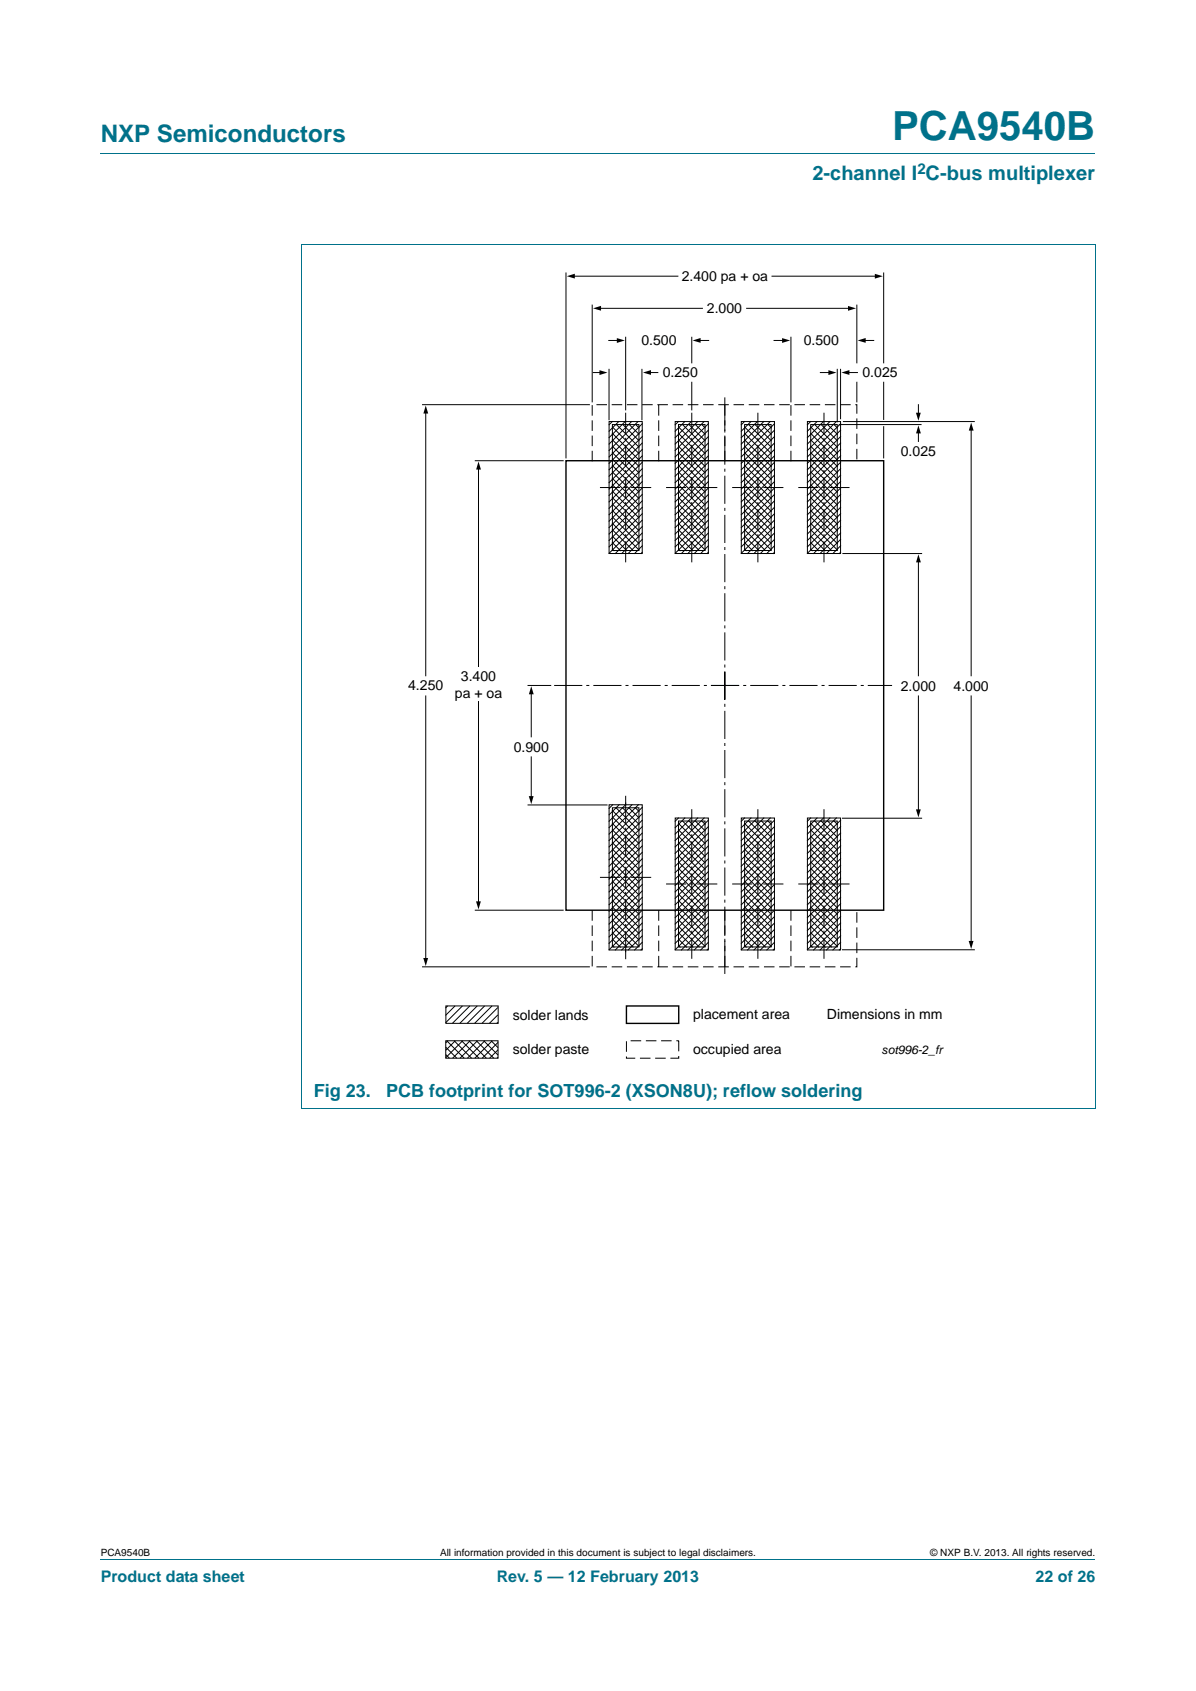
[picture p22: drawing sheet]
<svg xmlns="http://www.w3.org/2000/svg" width="210mm" height="297mm" viewBox="0 0 210 297" stroke-linecap="round" stroke-linejoin="round" font-family="sans-serif">
<defs><g id="words">
<text font-size="7" fill="#00718a" x="156.6" y="24.6">PCA9540B</text>
<text font-size="4.2" fill="#00718a" x="17.7" y="24.9">NXP Semiconductors</text>
<text font-size="3.5" fill="#00718a" x="142.6" y="31.6">2-channel I C-bus multiplexer</text>
<g font-size="3.2" fill="#00718a">
<text x="55.1" y="192.7">Fig 23.</text>
<text x="67.8" y="192.7">PCB footprint for SOT996-2 (XSON8U); reflow soldering</text>
</g>
<g font-size="2.8" fill="#00718a">
<text x="17.7" y="277.9">Product data sheet</text>
<text x="87.2" y="277.9">Rev. 5 — 12 February 2013</text>
<text x="181.8" y="277.9">22 of 26</text>
</g>
<text font-size="2.6" fill="#00718a" x="161.1" y="30.5">2</text>
<g font-size="2.5">
<text x="119.7" y="49.4">2.400 pa + oa</text>
<text x="124.1" y="55">2.000</text>
<text x="112.6" y="60.7">0.500</text>
<text x="141.1" y="60.7">0.500</text>
<text x="116.4" y="66.2">0.250</text>
<text x="151.4" y="66.2">0.025</text>
<text x="158.2" y="80.1">0.025</text>
<text x="80.9" y="119.7">3.400</text>
<text x="71.7" y="121.3">4.250</text>
<text x="79.9" y="122.7">pa + oa</text>
<text x="158.2" y="121.3">2.000</text>
<text x="167.4" y="121.3">4.000</text>
<text x="90.2" y="132">0.900</text>
<text x="90" y="179.1">solder lands</text>
<text x="121.7" y="179">placement area</text>
<text x="145.2" y="179">Dimensions in mm</text>
<text x="90" y="185.1">solder paste</text>
<text x="121.7" y="185.1">occupied area</text>
</g>
<text font-size="2.1" x="154.8" y="185.1">sot996-2_fr</text>
<g font-size="1.8">
<text x="17.7" y="273.3">PCA9540B</text>
<text x="77.3" y="273.3">All information provided in this document is subject to legal disclaimers.</text>
<text x="163.3" y="273.3">© NXP B.V. 2013. All rights reserved.</text>
</g>
</g></defs>
<path d="M17.7 27h174.6M52.9 42.9h139.4M53 42.9v151.9M192.3 42.9v151.9M52.9 194.8h139.4M17.7 273.9h174.6" fill="none" stroke="#00718a" stroke-width=".18"/>
<path d="M99.4 80.9h55.7v79h-55.7zM110 176.7h9.2v3.1h-9.2z" fill="none" stroke="#000" stroke-width=".25"/>
<path d="M104 81v-9.9h46.4v9.9M115.7 81v-9.9M127.3 81v-9.9M138.9 81v-9.9M104 159.9v9.9h46.4v-9.9M115.7 159.9v9.9M127.3 159.9v9.9M138.9 159.9v9.9M110 182.8h9.2v3.1h-9.2z" fill="none" stroke="#000" stroke-width=".18" stroke-dasharray="1.9 .8" stroke-linecap="butt"/>
<g fill="none" stroke="#000" stroke-width=".18">
<path d="M99.4 48v32.4M100.6 48.5h18.4M104 53.6v17M105.2 54.2h18.1M106.9 59.8h1.7M109.8 59.2v12.8M121.5 59.2v4.5M122.7 59.8h1.7M131.1 54.2h18.1M135.5 48.5h18.4M135.9 59.8h1.7M138.9 59.2v11.4"/>
<path d="M150.4 53.6v10.1M151.7 59.8h1.7M155.1 48v15.7M74.2 71.1h29.3M74.7 72.4v46.3M104.2 65.4h1.3M106.9 64.9v8.8M106.9 74.1h5.9v23.1h-5.9zM107.5 74l-.6 .6M107.5 75l4.7 4.7M107.5 76.1l4.7 4.7M107.5 77.3l4.7 4.6"/>
<path d="M107.5 78.4l4.7 4.6M107.5 79.5l4.7 4.7M107.5 74.6h4.7v22.1h-4.7zM108.2 74.6l4 3.9M108.6 74l-1.7 1.7M109.4 74.6l2.8 2.8M109.8 74l-2.9 2.9M110.5 74.6l1.7 1.7M110.9 74l-4 4M111.6 74.6l.6 .5M112 74l-5.1 5.1M112.7 64.9v8.8"/>
<path d="M112.8 74.4l-5.9 5.9M112.8 75.6l-5.9 5.8M112.8 76.7l-5.9 5.8M112.8 77.8l-5.9 5.8M112.8 79l-5.9 5.8M114 65.4h1.5M118.5 74.1h5.9v23.1h-5.9zM119.1 74l-.6 .6M119.1 75l4.7 4.7M119.1 76.1l4.7 4.7M119.1 77.3l4.7 4.6M119.1 78.4l4.7 4.6"/>
<path d="M119.1 79.5l4.7 4.7M119.1 74.6h4.7v22.1h-4.7zM119.8 74.6l4 3.9M120.2 74l-1.7 1.7M121 74.6l2.8 2.8M121.4 74l-2.9 2.9M121.5 67.1v4.9M122.1 74.6l1.7 1.7M122.5 74l-4 4M123.2 74.6l.6 .5M123.6 74l-5.1 5.1M124.4 74.4l-5.9 5.9"/>
<path d="M124.4 75.6l-5.9 5.8M124.4 76.7l-5.9 5.8M124.4 77.8l-5.9 5.8M124.4 79l-5.9 5.8M130.1 74.1h5.9v23.1h-5.9zM130.7 74l-.6 .6M130.7 75l4.7 4.7M130.7 76.1l4.7 4.7M130.7 77.3l4.7 4.6M130.7 78.4l4.7 4.6M130.7 79.5l4.7 4.7M130.7 74.6h4.7v22.1h-4.7z"/>
<path d="M131.4 74.6l4 3.9M131.8 74l-1.7 1.7M132.6 74.6l2.8 2.8M133 74l-2.9 2.9M133.7 74.6l1.7 1.7M134.1 74l-4 4M134.8 74.6l.6 .5M135.2 74l-5.1 5.1M136 74.4l-5.9 5.9M136 75.6l-5.9 5.8M136 76.7l-5.9 5.8M136 77.8l-5.9 5.8"/>
<path d="M136 79l-5.9 5.8M141.8 74.1h5.8v23.1h-5.8zM142.3 74l-.5 .6M142.3 75l4.7 4.7M142.3 76.1l4.7 4.7M142.3 77.3l4.7 4.6M142.3 78.4l4.7 4.6M142.3 79.5l4.7 4.7M142.3 74.6h4.7v22.1h-4.7zM143 74.6l4 3.9M143.4 74l-1.6 1.7M144 65.4h1.7"/>
<path d="M144.2 74.6l2.8 2.8M144.6 74l-2.8 2.9M145.3 74.6l1.7 1.7M145.7 74l-3.9 4M146.4 74.6l.6 .5M146.8 74l-5 5.1M147 64.9v9.2M147.3 74.6h14.4M147.6 64.9v8.7M147.6 74.4l-5.8 5.9M147.6 75.6l-5.8 5.8M147.6 76.7l-5.8 5.8"/>
<path d="M147.6 77.8l-5.8 5.8M147.6 79l-5.8 5.8M148.1 74.1h23M148.8 65.4h1.7M150.4 67.1v3.5M155.1 67.1v6.6M155.1 74.9v5.5M161.2 71.1v1.7M161.2 75.9v1.6M170.5 75.4v43.3M83.4 80.9h15.5M84 82.2v34.9"/>
<path d="M107.5 95.3l1.4 1.4M107.5 80.6l4.7 4.7M107.5 81.8l4.7 4.6M107.5 82.9l4.7 4.7M107.5 84l4.7 4.7M107.5 85.2l4.7 4.6M107.5 86.3l4.7 4.6M107.5 87.4l4.7 4.7M107.5 88.5l4.7 4.7M107.5 89.7l4.7 4.6M107.5 90.8l4.7 4.7M107.5 91.9l4.7 4.7"/>
<path d="M107.5 94.2l2.6 2.5M107.5 93.1l3.7 3.6M107.5 96.5l.3 .2M112.8 94.8l-2.5 2.4M112.8 80.1l-5.9 5.8M112.8 81.2l-5.9 5.8M112.8 82.3l-5.9 5.9M112.8 83.5l-5.9 5.8M112.8 84.6l-5.9 5.8M112.8 85.7l-5.9 5.8M112.8 86.9l-5.9 5.8M112.8 88l-5.9 5.8"/>
<path d="M112.8 89.1l-5.9 5.8M112.8 90.2l-5.9 5.9M112.8 91.4l-5.9 5.8M112.8 95.9l-1.4 1.3M112.8 92.5l-4.8 4.7M112.8 93.6l-3.6 3.6M112.8 97l-.3 .2M119.1 95.3l1.4 1.4M119.1 80.6l4.7 4.7M119.1 81.8l4.7 4.6M119.1 82.9l4.7 4.7M119.1 84l4.7 4.7"/>
<path d="M119.1 85.2l4.7 4.6M119.1 86.3l4.7 4.6M119.1 87.4l4.7 4.7M119.1 88.5l4.7 4.7M119.1 89.7l4.7 4.6M119.1 90.8l4.7 4.7M119.1 91.9l4.7 4.7M119.1 94.2l2.6 2.5M119.1 93.1l3.7 3.6M119.1 96.5l.3 .2M124.4 95.9l-1.4 1.3M124.4 92.5l-4.8 4.7"/>
<path d="M124.4 93.6l-3.6 3.6M124.4 97l-.2 .2M124.4 94.8l-2.5 2.4M124.4 80.1l-5.9 5.8M124.4 81.2l-5.9 5.8M124.4 82.3l-5.9 5.9M124.4 83.5l-5.9 5.8M124.4 84.6l-5.9 5.8M124.4 85.7l-5.9 5.8M124.4 86.9l-5.9 5.8M124.4 88l-5.9 5.8M124.4 89.1l-5.9 5.8"/>
<path d="M124.4 90.2l-5.9 5.9M124.4 91.4l-5.9 5.8M130.7 80.6l4.7 4.7M130.7 81.8l4.7 4.6M130.7 82.9l4.7 4.7M130.7 84l4.7 4.7M130.7 85.2l4.7 4.6M130.7 86.3l4.7 4.6M130.7 87.4l4.7 4.7M130.7 88.5l4.7 4.7M130.7 89.7l4.7 4.6M130.7 90.8l4.7 4.7"/>
<path d="M130.7 91.9l4.7 4.7M130.7 94.2l2.6 2.5M130.7 95.3l1.4 1.4M130.7 93.1l3.7 3.6M130.7 96.5l.3 .2M136 97l-.2 .2M136 94.8l-2.5 2.4M136 95.9l-1.4 1.3M136 93.6l-3.6 3.6M136 80.1l-5.9 5.8M136 81.2l-5.9 5.8M136 82.3l-5.9 5.9"/>
<path d="M136 83.5l-5.9 5.8M136 84.6l-5.9 5.8M136 85.7l-5.9 5.8M136 86.9l-5.9 5.8M136 88l-5.9 5.8M136 89.1l-5.9 5.8M136 90.2l-5.9 5.9M136 91.4l-5.9 5.8M136 92.5l-4.8 4.7M142.3 80.6l4.7 4.7M142.3 81.8l4.7 4.6M142.3 82.9l4.7 4.7"/>
<path d="M142.3 84l4.7 4.7M142.3 85.2l4.7 4.6M142.3 86.3l4.7 4.6M142.3 87.4l4.7 4.7M142.3 88.5l4.7 4.7M142.3 89.7l4.7 4.6M142.3 90.8l4.7 4.7M142.3 91.9l4.7 4.7M142.3 94.2l2.6 2.5M142.3 95.3l1.4 1.4M142.3 93.1l3.7 3.6M142.3 96.5l.3 .2"/>
<path d="M147.6 97l-.2 .2M147.6 94.8l-2.5 2.4M147.6 95.9l-1.4 1.3M147.6 80.1l-5.8 5.8M147.6 81.2l-5.8 5.8M147.6 82.3l-5.8 5.9M147.6 83.5l-5.8 5.8M147.6 84.6l-5.8 5.8M147.6 85.7l-5.8 5.8M147.6 86.9l-5.8 5.8M147.6 88l-5.8 5.8M147.6 89.1l-5.8 5.8"/>
<path d="M147.6 90.2l-5.8 5.9M147.6 91.4l-5.8 5.8M147.6 92.5l-4.7 4.7M147.6 93.6l-3.6 3.6M148 97.2h13.8M161.2 98.5v20.2M74.7 122.3v46.3M84 123.2v35.4M92.7 120.4h4M93.3 121.7v7.7M93.3 133v7.1M109.8 139.9v1.5"/>
<path d="M161.2 122.2v20.3M170.5 122.2v43.4M83.4 159.9h15.5M92.7 141.4h13.9M106.9 141.4h5.9v25.5h-5.9zM107.5 142.4l4.7 4.6M107.5 141.9h4.7v24.4h-4.7zM107.5 143.5l4.7 4.7M107.5 144.6l4.7 4.7M107.5 145.8l4.7 4.6M107.5 146.9l4.7 4.7M107.5 148l4.7 4.7"/>
<path d="M107.5 149.2l4.7 4.6M107.5 150.3l4.7 4.6M107.5 151.4l4.7 4.7M107.5 152.5l4.7 4.7M107.5 153.7l4.7 4.6M107.5 154.8l4.7 4.7M107.5 155.9l4.7 4.7M107.5 157.1l4.7 4.6M107.5 158.2l4.7 4.6M107.5 159.3l4.7 4.7M107.6 141.4l-.7 .6M108.2 141.9l4 4"/>
<path d="M108.7 141.4l-1.8 1.7M109.3 141.9l2.9 2.9M109.8 141.4l-2.9 2.9M110.4 141.9l1.8 1.8M111 141.4l-4.1 4M111.5 141.9l.7 .6M112.1 141.4l-5.2 5.1M112.8 154.2l-5.9 5.9M112.8 141.8l-5.9 5.8M112.8 142.9l-5.9 5.9M112.8 144.1l-5.9 5.8M112.8 145.2l-5.9 5.8"/>
<path d="M112.8 146.3l-5.9 5.9M112.8 147.5l-5.9 5.8M112.8 148.6l-5.9 5.8M112.8 149.7l-5.9 5.8M112.8 150.9l-5.9 5.8M112.8 152l-5.9 5.8M112.8 153.1l-5.9 5.8M112.8 155.4l-5.9 5.8M112.8 156.5l-5.9 5.8M112.8 157.6l-5.9 5.8M112.8 158.8l-5.9 5.8M112.8 159.9l-5.9 5.8"/>
<path d="M118.5 143.7h5.9v23.2h-5.9zM119.1 143.7l-.6 .6M119.1 144.6l4.7 4.7M119.1 145.8l4.7 4.6M119.1 146.9l4.7 4.7M119.1 148l4.7 4.7M119.1 149.2l4.7 4.6M119.1 150.3l4.7 4.6M119.1 151.4l4.7 4.7M119.1 152.5l4.7 4.7M119.1 153.7l4.7 4.6M119.1 154.8l4.7 4.7"/>
<path d="M119.1 155.9l4.7 4.7M119.1 157.1l4.7 4.6M119.1 158.2l4.7 4.6M119.1 159.3l4.7 4.7M119.1 144.2h4.7v22.1h-4.7zM119.8 144.2l4 4M120.2 143.7l-1.7 1.7M121 144.2l2.8 2.8M121.4 143.7l-2.9 2.8M122.1 144.2l1.7 1.7M122.5 143.7l-4 3.9M123.2 144.2l.6 .6"/>
<path d="M123.6 143.7l-5.1 5.1M124.4 147.5l-5.9 5.8M124.4 144.1l-5.9 5.8M124.4 145.2l-5.9 5.8M124.4 146.3l-5.9 5.9M124.4 148.6l-5.9 5.8M124.4 149.7l-5.9 5.8M124.4 150.9l-5.9 5.8M124.4 152l-5.9 5.8M124.4 153.1l-5.9 5.8M124.4 154.2l-5.9 5.9M124.4 155.4l-5.9 5.8"/>
<path d="M124.4 156.5l-5.9 5.8M124.4 157.6l-5.9 5.8M124.4 158.8l-5.9 5.8M124.4 159.9l-5.9 5.8M130.1 143.7h5.9v23.2h-5.9zM130.7 143.7l-.6 .6M130.7 144.6l4.7 4.7M130.7 145.8l4.7 4.6M130.7 146.9l4.7 4.7M130.7 148l4.7 4.7M130.7 149.2l4.7 4.6M130.7 150.3l4.7 4.6"/>
<path d="M130.7 151.4l4.7 4.7M130.7 152.5l4.7 4.7M130.7 153.7l4.7 4.6M130.7 154.8l4.7 4.7M130.7 155.9l4.7 4.7M130.7 157.1l4.7 4.6M130.7 158.2l4.7 4.6M130.7 159.3l4.7 4.7M130.7 144.2h4.7v22.1h-4.7zM131.4 144.2l4 4M131.8 143.7l-1.7 1.7M132.6 144.2l2.8 2.8"/>
<path d="M133 143.7l-2.9 2.8M133.7 144.2l1.7 1.7M134.1 143.7l-4 3.9M134.8 144.2l.6 .6M135.2 143.7l-5.1 5.1M136 144.1l-5.9 5.8M136 145.2l-5.9 5.8M136 146.3l-5.9 5.9M136 147.5l-5.9 5.8M136 148.6l-5.9 5.8M136 149.7l-5.9 5.8M136 150.9l-5.9 5.8"/>
<path d="M136 152l-5.9 5.8M136 153.1l-5.9 5.8M136 154.2l-5.9 5.9M136 155.4l-5.9 5.8M136 156.5l-5.9 5.8M136 157.6l-5.9 5.8M136 158.8l-5.9 5.8M136 159.9l-5.9 5.8M141.8 143.7h5.8v23.2h-5.8zM142.3 143.7l-.5 .6M142.3 144.6l4.7 4.7M142.3 145.8l4.7 4.6"/>
<path d="M142.3 146.9l4.7 4.7M142.3 148l4.7 4.7M142.3 149.2l4.7 4.6M142.3 150.3l4.7 4.6M142.3 151.4l4.7 4.7M142.3 152.5l4.7 4.7M142.3 153.7l4.7 4.6M142.3 154.8l4.7 4.7M142.3 155.9l4.7 4.7M142.3 157.1l4.7 4.6M142.3 158.2l4.7 4.6M142.3 159.3l4.7 4.7"/>
<path d="M142.3 144.2h4.7v22.1h-4.7zM143 144.2l4 4M143.4 143.7l-1.6 1.7M144.2 144.2l2.8 2.8M144.6 143.7l-2.8 2.8M145.3 144.2l1.7 1.7M145.7 143.7l-3.9 3.9M146.4 144.2l.6 .6M146.8 143.7l-5 5.1M147.6 144.1l-5.8 5.8M147.6 145.2l-5.8 5.8M147.6 146.3l-5.8 5.9"/>
<path d="M147.6 147.5l-5.8 5.8M147.6 148.6l-5.8 5.8M147.6 149.7l-5.8 5.8M147.6 150.9l-5.8 5.8M147.6 152l-5.8 5.8M147.6 153.1l-5.8 5.8M147.6 154.2l-5.8 5.9M147.6 155.4l-5.8 5.8M147.6 156.5l-5.8 5.8M147.6 157.6l-5.8 5.8M147.6 158.8l-5.8 5.8M147.6 159.9l-5.8 5.8"/>
<path d="M147.9 143.7h13.9M74.2 169.8h29.3M78.3 176.7h9.2v3.1h-9.2zM78.6 176.7l-.4 .4M79.9 176.7l-1.7 1.7M81.2 176.7l-3 3M82.5 176.7l-3.1 3.1M83.8 176.7l-3.1 3.1M85.1 176.7l-3.1 3.1M86.4 176.7l-3.1 3.1M87.4 179.6l-.2 .2M87.4 178.3l-1.5 1.5"/>
<path d="M87.4 177l-2.8 2.8M107.5 163.8l2.6 2.6M107.5 165l1.4 1.4M107.5 162.7l3.7 3.6M107.5 166.1l.3 .3M107.5 160.4l4.7 4.7M107.5 161.6l4.7 4.6M109.8 166.9v1.5M112.8 164.4l-2.5 2.5M112.8 165.5l-1.4 1.4M112.8 166.7l-.3 .2M112.8 161l-5.9 5.8"/>
<path d="M112.8 162.1l-4.8 4.8M112.8 163.3l-3.6 3.6M119.1 165l1.4 1.4M119.1 160.4l4.7 4.7M119.1 161.6l4.7 4.6M119.1 163.8l2.6 2.6M119.1 162.7l3.7 3.6M119.1 166.1l.3 .3M124.4 165.5l-1.4 1.4M124.4 162.1l-4.8 4.8M124.4 163.3l-3.6 3.6M124.4 166.7l-.2 .2"/>
<path d="M124.4 164.4l-2.5 2.5M124.4 161l-5.9 5.8M130.7 160.4l4.7 4.7M130.7 161.6l4.7 4.6M130.7 163.8l2.6 2.6M130.7 165l1.4 1.4M130.7 162.7l3.7 3.6M130.7 166.1l.3 .3M136 166.7l-.2 .2M136 164.4l-2.5 2.5M136 165.5l-1.4 1.4M136 163.3l-3.6 3.6"/>
<path d="M136 161l-5.9 5.8M136 162.1l-4.8 4.8M142.3 160.4l4.7 4.7M142.3 161.6l4.7 4.6M142.3 163.8l2.6 2.6M142.3 165l1.4 1.4M142.3 162.7l3.7 3.6M142.3 166.1l.3 .3M147.6 166.7l-.2 .2M147.6 164.4l-2.5 2.5M147.6 165.5l-1.4 1.4M147.6 161l-5.8 5.8"/>
<path d="M147.6 162.1l-4.7 4.8M147.6 163.3l-3.6 3.6M147.9 166.8h23.2M78.3 183.9l1.9 2M78.3 185.2l.6 .7M78.3 182.8h9.1v3.1h-9.1zM78.4 182.8l3.1 3.1M78.6 182.8l-.3 .4M79.7 182.8l3.1 3.1M79.9 182.8l-1.6 1.7M81 182.8l3.1 3.1M81.2 182.8l-2.9 3"/>
<path d="M82.3 182.8l3.1 3.1M82.5 182.8l-3 3.1M83.6 182.8l3.1 3.1M83.8 182.8l-3 3.1M84.9 182.8l2.5 2.5M85.1 182.8l-3 3.1M86.2 182.8l1.2 1.2M86.4 182.8l-3 3.1M87.4 185.7l-.1 .2M87.4 184.4l-1.4 1.5M87.4 183.1l-2.7 2.8"/>
</g>
<g fill="#000">
<path d="M99.5 48.5l1.4-.4v.8zM104.1 54.2l1.4-.5v.9zM121.6 59.8l1.4-.4v.8zM148.9 53.7l1.4 .5-1.4 .4zM150.6 59.8l1.4-.4v.8zM153.6 48.1l1.4 .4-1.4 .4zM74.7 71.2l.5 1.4h-.9zM105.2 65l1.5 .4-1.5 .5zM108.3 59.4l1.4 .4-1.4 .4zM112.9 65.4l1.4-.4v.9zM137.3 59.4l1.4 .4-1.4 .4zM145.4 65l1.5 .4-1.5 .5z"/>
<path d="M147.7 65.4l1.4-.4v.9zM160.8 72.5h.9l-.5 1.4zM161.2 74.7l.5 1.4h-.9zM170.5 74.2l.4 1.4h-.8zM84 81.1l.4 1.4h-.8zM161.2 97.4l.5 1.4h-.9zM92.8 139.8h.9l-.4 1.5zM93.3 120.5l.4 1.5h-.8zM83.6 158.3h.8l-.4 1.4zM160.8 142.2h.9l-.5 1.4zM74.3 168.3h.9l-.5 1.4zM170.1 165.3h.8l-.4 1.4z"/>
</g>
<path d="M105.3 85.6h9.1M116.9 85.6h9.1M128.5 85.6h9.1M140.2 85.6h9M105.3 154.1h9.1M116.9 155.3h9.1M128.5 155.3h9.1M140.2 155.3h9" fill="none" stroke="#000" stroke-width=".18" stroke-dasharray="3.5 .7 .5 .7" stroke-linecap="butt"/>
<path d="M109.8 72.5v26.3M121.5 72.5v26.3M133.1 72.5v26.3M144.7 72.5v26.3M109.8 141v26.3M121.5 142.1v26.3M133.1 142.1v26.3M144.7 142.1v26.3" fill="none" stroke="#000" stroke-width=".18" stroke-dasharray="3.7 .7 .5 .7" stroke-linecap="butt"/>
<path d="M127.3 118v53.2M124.8 120.4h31.8M127.3 122.9v-53.8M129.8 120.4h-32.6" fill="none" stroke="#000" stroke-width=".18" stroke-dasharray="4.9 .7 .5 .7" stroke-linecap="butt"/>
<use href="#words"/>
</svg>
